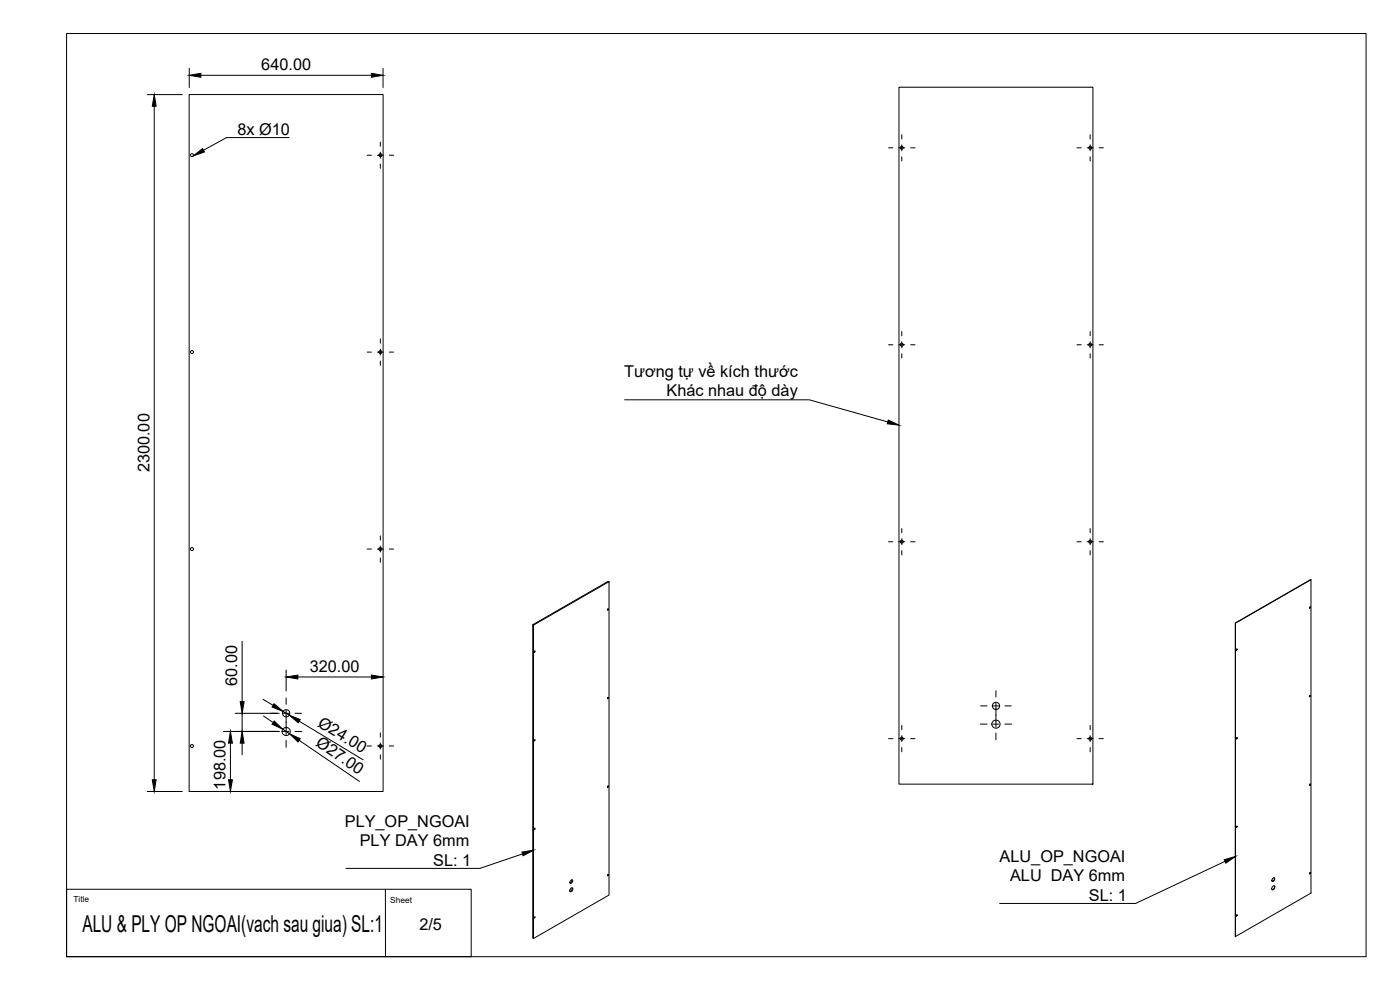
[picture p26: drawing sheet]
<svg xmlns="http://www.w3.org/2000/svg" width="420mm" height="297mm" viewBox="0 0 420 297" stroke-linecap="round" stroke-linejoin="round" font-family="sans-serif">
<defs><g id="words">
<text font-size="7" x="24.7" y="279.7">ALU &amp; PLY OP NGOAI(vach sau giua) SL:1</text>
<g font-size="4.9">
<text x="78.4" y="21.1">640.00</text>
<text x="71.3" y="40.6">8x Ø10</text>
<text x="187.3" y="113.1">Tương tự về kích thước</text>
<text x="200" y="118.9">Khác nhau độ dày</text>
<text x="44.8" y="141.7" transform="rotate(-90 44.8 141.7)">2300.00</text>
<text x="93" y="201.7">320.00</text>
<text x="71.2" y="205.8" transform="rotate(-90 71.2 205.8)">60.00</text>
<text x="95.1" y="217.8" transform="rotate(31 95.1 217.8)">Ø24.00</text>
<text x="94.5" y="223.5" transform="rotate(34 94.5 223.5)">Ø27.00</text>
<text x="67.7" y="236.9" transform="rotate(-90 67.7 236.9)">198.00</text>
<text x="103.5" y="248.1">PLY_OP_NGOAI</text>
<text x="108" y="253.9">PLY DAY 6mm</text>
<text x="130" y="259.8">SL: 1</text>
<text x="300" y="258.6">ALU_OP_NGOAI</text>
<text x="303.1" y="264.5">ALU DAY 6mm</text>
<text x="326.8" y="270.4">SL: 1</text>
<text x="125.9" y="279.1">2/5</text>
</g>
<g font-size="2.5">
<text x="22.1" y="270.6">Title</text>
<text x="117.1" y="270.9">Sheet</text>
</g>
</g></defs>
<!-- layer: Visible -->
<g fill="none" stroke="#000" stroke-width=".3">
<path d="M56.8 28.4h58.2v209.1h-58.2zM269.8 26.2h58.2v209.1h-58.2zM182.8 174.5l-.2-.1-22.7 13M393.4 173.9l-22.7 13M160.1 187.6l-.2-.2v94.1l.2 .1v-94l22.7-13.1v94l-22.7 13.1M160.4 195.4l-.1 .2M160.4 195.3l.2 .1-.3 .3zM182.4 182.7l-.1 .2M182.5 182.7l.1 .1-.3 .3zM370.8 187l22.6-13.1v94.1l-22.6 13zM370.8 187v94M371.1 194.7l.2 .1-.3 .4z"/>
<path d="M371.2 194.7l-.2 .4M393.1 182.1l.2 .1-.3 .3zM393.2 182.1l-.2 .4M182.4 209.3l-.1 .2M182.5 209.2l.1 .1-.3 .4zM393.1 208.7h.2l-.3 .4zM393.2 208.6l-.2 .4M160.4 221.9l-.1 .3M160.4 221.9l.2 .1-.3 .3zM182.4 235.8l-.1 .3M182.5 235.8l.1 .1-.3 .3zM371.1 221.3l.2 .1-.3 .3z"/>
<path d="M371.2 221.3l-.2 .4M393.1 235.2l.2 .1-.3 .3zM393.2 235.2l-.2 .4M160.4 248.5l-.1 .2M160.4 248.5l.2 .1-.3 .3zM371.1 247.9l.2 .1-.3 .3zM371.2 247.9l-.2 .4M160.4 275.1l-.1 .2M160.4 275.1l.2 .1-.3 .3zM171.2 264.2l.5-.2 .2 .3-.2 .5-.5 .3-.2-.3zM171.3 266.6l.4-.2a.67 .67 0 0 1 .1 .8 .67 .67 0 0 1-.7 .3zM171.6 264l-.1 .6-.4 .3"/>
<path d="M171.7 266.4l-.1 .6-.6 .5M182.4 262.4l-.1 .2M182.5 262.4l.1 .1-.3 .3zM371.1 274.5l.2 .1-.3 .3zM371.2 274.5l-.2 .4M381.9 263.6l.4-.2 .3 .3-.3 .5-.4 .3-.2-.3zM381.9 266l.5-.2a.67 .67 0 0 1 .1 .8 .67 .67 0 0 1-.8 .3zM382.4 263.4v.7l-.6 .3M382.4 265.8v.7l-.6 .4M393.1 261.8l.2 .1-.3 .3zM393.2 261.8l-.2 .4"/>
<circle cx="57.6" cy="46.5" r=".46"/>
<circle cx="114.2" cy="46.5" r=".46"/>
<circle cx="270.6" cy="44.3" r=".46"/>
<circle cx="327.2" cy="44.3" r=".46"/>
<circle cx="57.6" cy="105.6" r=".46"/>
<circle cx="114.2" cy="105.6" r=".46"/>
<circle cx="270.6" cy="103.4" r=".46"/>
<circle cx="327.2" cy="103.4" r=".46"/>
<circle cx="57.6" cy="164.7" r=".46"/>
<circle cx="114.2" cy="164.7" r=".46"/>
<circle cx="270.6" cy="162.5" r=".46"/>
<circle cx="327.2" cy="162.5" r=".46"/>
<circle cx="85.9" cy="219.5" r="1.23"/>
<circle cx="85.9" cy="214" r="1.09"/>
<circle cx="298.9" cy="217.3" r="1.23"/>
<circle cx="298.9" cy="211.8" r="1.09"/>
<circle cx="57.6" cy="223.8" r=".46"/>
<circle cx="114.2" cy="223.8" r=".46"/>
<circle cx="270.6" cy="221.6" r=".46"/>
<circle cx="327.2" cy="221.6" r=".46"/>
</g>
<!-- layer: BORDER -->
<path d="M20 10.1h390v276.9h-390z" fill="none" stroke="#000" stroke-width=".3"/>
<!-- layer: TITLEBLOCK -->
<path d="M20 266.8h121.4v20.2h-121.4zM115.7 266.8v20.2" fill="none" stroke="#000" stroke-width=".3"/>
<!-- layer: Smart Centers -->
<g fill="none" stroke="#000" stroke-width=".3">
<path d="M110.2 46.6h1.3M113.3 46.6h1.7M114.2 42.6v1.3M114.2 45.7v1.8M114.2 49.2v1.3M116.8 46.6h1.3M266.7 44.4h1.2M269.7 44.4h1.8M270.6 40.4v1.3M270.6 43.5v1.8M270.6 47v1.3M273.3 44.4h1.3"/>
<path d="M323.2 44.4h1.3M326.3 44.4h1.8M327.2 40.4v1.3M327.2 43.5v1.8M327.2 47v1.3M329.9 44.4h1.2M270.6 99.5v1.3M327.2 99.5v1.3M110.2 105.6h1.3M113.3 105.6h1.7M114.2 101.7v1.3M114.2 104.8v1.7"/>
<path d="M114.2 108.3v1.3M116.8 105.6h1.3M266.7 103.4h1.2M269.7 103.4h1.8M270.6 102.6v1.7M270.6 106.1v1.3M273.3 103.4h1.3M323.2 103.4h1.3M326.3 103.4h1.8M327.2 102.6v1.7M327.2 106.1v1.3M329.9 103.4h1.2"/>
<path d="M270.6 158.6v1.3M327.2 158.6v1.3M110.2 164.7h1.3M113.3 164.7h1.7M114.2 160.8v1.3M114.2 163.9v1.7M114.2 167.4v1.3M116.8 164.7h1.3M266.7 162.5h1.2M269.7 162.5h1.8M270.6 161.6v1.8M270.6 165.2v1.3"/>
<path d="M273.3 162.5h1.3M323.2 162.5h1.3M326.3 162.5h1.8M327.2 161.6v1.8M327.2 165.2v1.3M329.9 162.5h1.2M81.2 219.5h2M81.3 214h1.9M85 214h1.8M85 219.5h1.8M85.9 209.4v1.9M85.9 213.1v7.3"/>
<path d="M88.6 214h1.9M88.6 219.5h2M114.2 219.9v1.3M270.6 217.7v1.3M294.2 217.3h2M294.3 211.8h1.9M298 211.8h1.8M298 217.3h1.8M298.9 207.2v1.9M298.9 210.9v7.3M298.9 219.9v2.1M301.6 211.8h1.9"/>
<path d="M301.6 217.3h2M327.2 217.7v1.3M85.9 222.2v2M110.2 223.8h1.3M113.3 223.8h1.7M114.2 222.9v1.8M114.2 226.5v1.3M116.8 223.8h1.3M266.7 221.6h1.2M269.7 221.6h1.8M270.6 220.7v1.8M270.6 224.3v1.3"/>
<path d="M273.3 221.6h1.3M323.2 221.6h1.3M326.3 221.6h1.8M327.2 220.7v1.8M327.2 224.3v1.3M329.9 221.6h1.2"/>
</g>
<!-- layer: FD_Dimensions -->
<g fill="none" stroke="#000" stroke-width=".3">
<path d="M44.2 28.4h10.5M46.3 31.9v202.1M56.8 20.5v5.8M60.3 22.6h51.2M115 20.5v5.8M72.7 192.4v18.1M67.1 219.5h16.7M70.6 214h13.2M72.7 214v5.5M79 209.8l3 1.8M79.1 214.8l2.9 2M84.9 218.8l2 1.4"/>
<path d="M84.9 213.5l1.9 1.1M85.9 201v6.3M89.4 203.1h22.1M89.8 216.4l19.2 11.6M44.2 237.5h10.5M67.1 237.5h3.2M69.2 223v11M72.7 223v3.5M89.8 222.1l18.1 12.4"/>
</g>
<g fill="#000" stroke="#000" stroke-width=".3">
<path d="M46.3 28.4l.6 3.5h-1.2zM56.8 22.6l3.5-.6v1.2zM111.5 22l3.5 .6-3.5 .6zM72.1 210.5h1.2l-.6 3.5zM82.3 211.1l2.6 2.4-3.3-1.4zM82.3 216.3l2.6 2.5-3.3-1.5zM85.9 203.1l3.5-.5v1.1zM86.8 214.6l3.3 1.3-.6 1zM111.5 202.6l3.5 .5-3.5 .6zM45.7 234h1.2l-.6 3.5zM69.2 219.5l.5 3.5h-1.1zM68.6 234h1.1l-.5 3.5z"/>
<path d="M72.7 219.5l.6 3.5h-1.2zM86.9 220.2l3.2 1.4-.6 1z"/>
</g>
<!-- layer: Leaders -->
<path d="M58 46.8l2.8-2.2 .5 1zM266.6 126l3.2 1.6-3.5-.4zM156.6 255.7l3.5-.6-3.1 1.7zM367.4 257.9l3.4-.9-2.9 2z" fill="#000" stroke="#000" stroke-width=".3"/>
<path d="M86.8 41.3h-18.8l-6.9 3.8M187.5 120h55.4l23.5 6.6M156.8 256.2l-12.8 4.3h-40.2M367.6 258.5l-26.8 12.6h-40.8" fill="none" stroke="#000" stroke-width=".3"/>
<use href="#words"/>
</svg>
